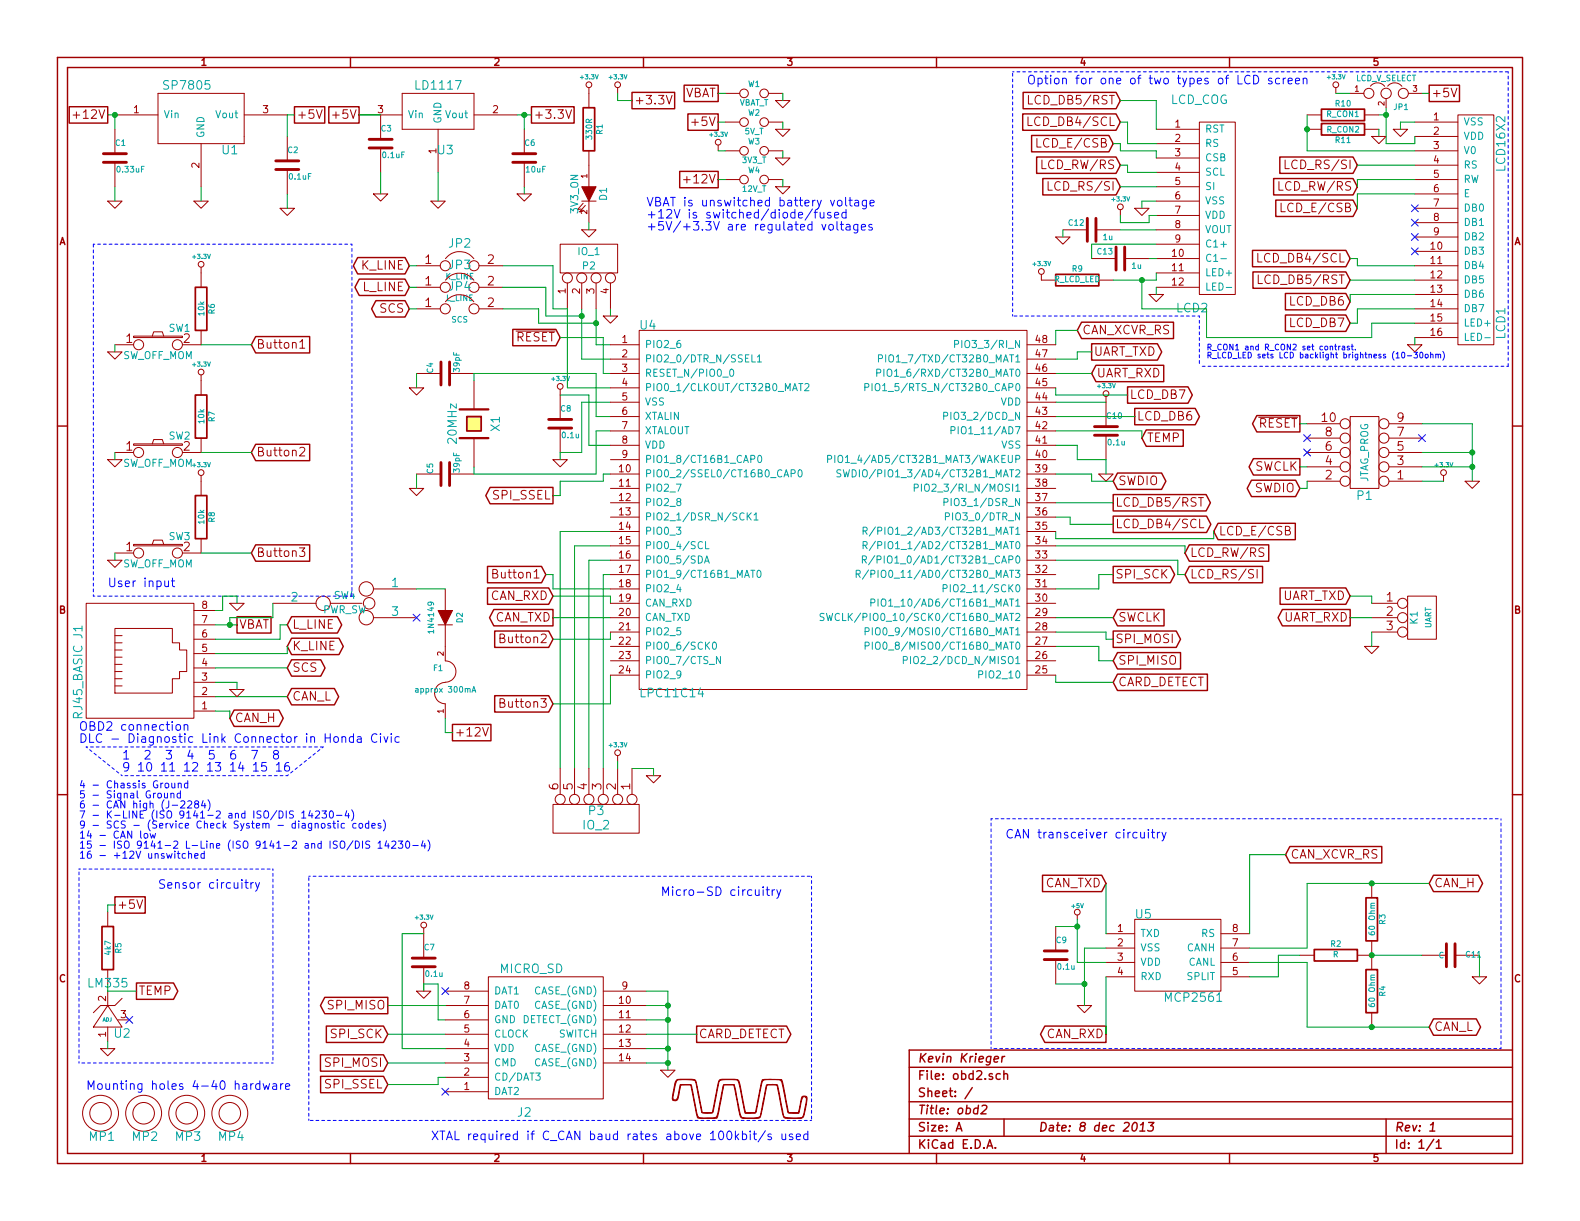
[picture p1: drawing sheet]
<svg xmlns="http://www.w3.org/2000/svg" width="279mm" height="216mm" viewBox="0 0 279 216" stroke-linecap="round" stroke-linejoin="round" font-family="sans-serif">
<defs><g id="words">
<g font-size="2.1" fill="#00a0a0">
<text x="29.3" y="15.9">SP7805</text>
<text x="73.7" y="15.9">LD1117</text>
<text x="206.9" y="18.5">LCD_COG</text>
<text x="39.3" y="27.4">U1</text>
<text x="77.4" y="27.4">U3</text>
<text x="266.3" y="30" transform="rotate(-90 266.3 30)">LCD16X2</text>
<text x="79.4" y="43.9">JP2</text>
<text x="79.4" y="47.7">JP3</text>
<text x="79.4" y="51.5">JP4</text>
<text x="113.2" y="58.3">U4</text>
<text x="208.1" y="55.3">LCD2</text>
<text x="266.3" y="59.9" transform="rotate(-90 266.3 59.9)">LCD1</text>
<text x="32.4" y="60.7">2</text>
<text x="88.5" y="76.2" transform="rotate(-90 88.5 76.2)">X1</text>
<text x="80.8" y="78.3" transform="rotate(-90 80.8 78.3)">20MHz</text>
<text x="240" y="88.5">P1</text>
<text x="51.5" y="106.4">2</text>
<text x="69.3" y="103.9">1</text>
<text x="14.7" y="112.9" transform="rotate(-90 14.7 112.9)">J1</text>
<text x="69.3" y="109">3</text>
<text x="113.6" y="123.4">LPC11C14</text>
<text x="14.7" y="127.1" transform="rotate(-90 14.7 127.1)">RJ45_BASIC</text>
<text x="103.1" y="146.7">IO_2</text>
<text x="104.1" y="144.2">P3</text>
<text x="200.8" y="162.5">U5</text>
<text x="88.4" y="172.1">MICRO_SD</text>
<text x="206.3" y="177.2">MCP2561</text>
<text x="20.2" y="183.6">U2</text>
<text x="91.5" y="197.5">J2</text>
<text x="15.8" y="201.8">MP1</text>
<text x="23.4" y="201.8">MP2</text>
<text x="31.1" y="201.8">MP3</text>
<text x="38.7" y="201.8">MP4</text>
</g>
<g font-size="2.1" fill="#a00000">
<text x="120.8" y="17.3">VBAT</text>
<text x="253.1" y="17.3">+5V</text>
<text x="13.6" y="21.1">+12V</text>
<text x="52.5" y="21.1">+5V</text>
<text x="59.3" y="21.1">+5V</text>
<text x="94.4" y="21.1">+3.3V</text>
<text x="112.2" y="18.5">+3.3V</text>
<text x="122.8" y="22.4">+5V</text>
<text x="182.6" y="22.4">LCD_DB4/SCL</text>
<text x="182.6" y="18.5">LCD_DB5/RST</text>
<text x="183.9" y="26.2">LCD_E/CSB</text>
<text x="184.6" y="30">LCD_RW/RS</text>
<text x="228" y="30">LCD_RS/SI</text>
<text x="121.6" y="32.5">+12V</text>
<text x="186.1" y="33.8">LCD_RS/SI</text>
<text x="226.5" y="33.8">LCD_RW/RS</text>
<text x="227.1" y="37.6">LCD_E/CSB</text>
<text x="63.9" y="47.8">K_LINE</text>
<text x="75.2" y="46.7">1</text>
<text x="86.2" y="46.7">2</text>
<text x="223.2" y="46.5">LCD_DB4/SCL</text>
<text x="64.2" y="51.6">L_LINE</text>
<text x="75.2" y="50.5">1</text>
<text x="86.2" y="50.5">2</text>
<text x="223.2" y="50.3">LCD_DB5/RST</text>
<text x="67.1" y="55.4">SCS</text>
<text x="75.2" y="54.4">1</text>
<text x="86.2" y="54.4">2</text>
<text x="191.4" y="59.2">CAN_XCVR_RS</text>
<text x="228.1" y="54.1">LCD_DB6</text>
<text x="228.1" y="57.9">LCD_DB7</text>
<text x="22.3" y="60.7">1</text>
<text x="45.4" y="61.7">Button1</text>
<text x="91.1" y="60.5">RESET</text>
<text x="193.4" y="63">UART_TXD</text>
<text x="194" y="66.8">UART_RXD</text>
<text x="199.8" y="70.6">LCD_DB7</text>
<text x="201.1" y="74.4">LCD_DB6</text>
<text x="222.4" y="75.7">RESET</text>
<text x="233.8" y="74.7">10</text>
<text x="234.4" y="77.2">8</text>
<text x="247.1" y="77.2">7</text>
<text x="247.1" y="74.7">9</text>
<text x="22.3" y="79.8">1</text>
<text x="32.4" y="79.8">2</text>
<text x="45.4" y="80.8">Button2</text>
<text x="202.8" y="78.2">TEMP</text>
<text x="221.7" y="83.3">SWCLK</text>
<text x="234.4" y="82.3">4</text>
<text x="234.4" y="79.8">6</text>
<text x="247.1" y="82.3">3</text>
<text x="247.1" y="79.8">5</text>
<text x="87.2" y="88.4">SPI_SSEL</text>
<text x="197.3" y="89.7">LCD_DB5/RST</text>
<text x="197.8" y="85.9">SWDIO</text>
<text x="221.8" y="87.1">SWDIO</text>
<text x="234.4" y="84.8">2</text>
<text x="247.1" y="84.8">1</text>
<text x="197.3" y="93.5">LCD_DB4/SCL</text>
<text x="215.5" y="94.7">LCD_E/CSB</text>
<text x="22.3" y="97.5">1</text>
<text x="32.4" y="97.5">2</text>
<text x="45.4" y="98.6">Button3</text>
<text x="210.5" y="98.6">LCD_RW/RS</text>
<text x="86.6" y="106.2">CAN_RXD</text>
<text x="87.6" y="102.4">Button1</text>
<text x="197.3" y="102.4">SPI_SCK</text>
<text x="210.5" y="102.4">LCD_RS/SI</text>
<text x="226.5" y="106.2">UART_TXD</text>
<text x="245.2" y="106.4">1</text>
<text x="42.3" y="111.3">VBAT</text>
<text x="51.7" y="111.3">L_LINE</text>
<text x="87.4" y="110">CAN_TXD</text>
<text x="88.8" y="113.8">Button2</text>
<text x="197.3" y="113.8">SPI_MOSI</text>
<text x="197.8" y="110">SWCLK</text>
<text x="226.8" y="110">UART_RXD</text>
<text x="245.2" y="109">2</text>
<text x="245.2" y="111.5">3</text>
<text x="51.7" y="115.1">K_LINE</text>
<text x="51.7" y="118.9">SCS</text>
<text x="197.8" y="117.6">SPI_MISO</text>
<text x="51.7" y="124">CAN_L</text>
<text x="88.8" y="125.2">Button3</text>
<text x="197.8" y="121.4">CARD_DETECT</text>
<text x="41.6" y="127.8">CAN_H</text>
<text x="80.4" y="130.3">+12V</text>
<text x="98.8" y="139.6" transform="rotate(-90 98.8 139.6)">6</text>
<text x="101.3" y="139.6" transform="rotate(-90 101.3 139.6)">5</text>
<text x="103.9" y="139.6" transform="rotate(-90 103.9 139.6)">4</text>
<text x="106.4" y="139.6" transform="rotate(-90 106.4 139.6)">3</text>
<text x="109" y="139.6" transform="rotate(-90 109 139.6)">2</text>
<text x="111.5" y="139.6" transform="rotate(-90 111.5 139.6)">1</text>
<text x="228.2" y="151.9">CAN_XCVR_RS</text>
<text x="20.7" y="160.8">+5V</text>
<text x="184.6" y="157">CAN_TXD</text>
<text x="253.6" y="157">CAN_H</text>
<text x="24.5" y="176">TEMP</text>
<text x="58.1" y="178.6">SPI_MISO</text>
<text x="58.6" y="183.6">SPI_SCK</text>
<text x="123.6" y="183.6">CARD_DETECT</text>
<text x="184.9" y="183.6">CAN_RXD</text>
<text x="253.6" y="182.4">CAN_L</text>
<text x="57.6" y="188.7">SPI_MOSI</text>
<text x="162.3" y="191">File: obd2.sch</text>
<text x="162.3" y="188">Kevin Krieger</text>
<text x="57.5" y="192.5">SPI_SSEL</text>
<text x="162.3" y="197.1">Title: obd2</text>
<text x="162.3" y="194.1">Sheet: /</text>
<text x="162.3" y="203.2">KiCad E.D.A.</text>
<text x="162.3" y="200.2">Size: A</text>
<text x="183.6" y="200.2">Date: 8 dec 2013</text>
<text x="246.6" y="200.2">Rev: 1</text>
<text x="246.6" y="203.2">Id: 1/1</text>
</g>
<g font-size="2.1" fill="#00f">
<text x="181.6" y="15">Option for one of two types of LCD screen</text>
<text x="114.3" y="36.6">VBAT is unswitched battery voltage</text>
<text x="114.3" y="38.7">+12V is switched/diode/fused</text>
<text x="114.3" y="40.8">+5V/+3.3V are regulated voltages</text>
<text x="19" y="103.9">User input</text>
<text x="14" y="129.3">OBD2 connection</text>
<text x="14" y="131.4">DLC - Diagnostic Link Connector in Honda Civic</text>
<text x="21.6" y="134.4">1 2 3 4 5 6 7 8</text>
<text x="21.6" y="136.5">9 10 11 12 13 14 15 16</text>
<text x="177.8" y="148.3">CAN transceiver circuitry</text>
<text x="27.9" y="157.2">Sensor circuitry</text>
<text x="116.8" y="158.5">Micro-SD circuitry</text>
<text x="15.2" y="192.8">Mounting holes 4-40 hardware</text>
<text x="76.2" y="201.7">XTAL required if C_CAN baud rates above 100kbit/s used</text>
</g>
<text font-size="2.1" fill="#00a000" x="15.7" y="174.7">LM335</text>
<g font-size="1.8" fill="#a00000">
<text x="35.6" y="11.7">1</text>
<text x="87.4" y="11.7">2</text>
<text x="139.2" y="11.7">3</text>
<text x="191" y="11.7">4</text>
<text x="242.8" y="11.7">5</text>
<text x="23.6" y="20.1">1</text>
<text x="46.5" y="20.1">3</text>
<text x="66.8" y="20.1">3</text>
<text x="87.1" y="20.1">2</text>
<text x="207.8" y="22.6">1</text>
<text x="253.5" y="21.3">1</text>
<text x="253.5" y="23.9">2</text>
<text x="35.3" y="29.7" transform="rotate(-90 35.3 29.7)">2</text>
<text x="77.2" y="27.2" transform="rotate(-90 77.2 27.2)">1</text>
<text x="207.8" y="25.1">2</text>
<text x="207.8" y="27.7">3</text>
<text x="253.5" y="26.4">3</text>
<text x="253.5" y="29">4</text>
<text x="207.8" y="30.2">4</text>
<text x="207.8" y="32.8">5</text>
<text x="207.8" y="35.3">6</text>
<text x="253.5" y="31.5">5</text>
<text x="253.5" y="34">6</text>
<text x="207.8" y="37.8">7</text>
<text x="207.8" y="40.4">8</text>
<text x="253.5" y="36.6">7</text>
<text x="253.5" y="39.1">8</text>
<text x="253.5" y="41.7">9</text>
<text x="10.4" y="43.4">A</text>
<text x="207.3" y="45.5">10</text>
<text x="207.8" y="42.9">9</text>
<text x="253" y="44.2">10</text>
<text x="253" y="46.7">11</text>
<text x="267.7" y="43.4">A</text>
<text x="100.1" y="51.9" transform="rotate(-90 100.1 51.9)">1</text>
<text x="102.6" y="51.9" transform="rotate(-90 102.6 51.9)">2</text>
<text x="105.2" y="51.9" transform="rotate(-90 105.2 51.9)">3</text>
<text x="107.7" y="51.9" transform="rotate(-90 107.7 51.9)">4</text>
<text x="207.3" y="48">11</text>
<text x="207.3" y="50.5">12</text>
<text x="253" y="49.3">12</text>
<text x="253" y="51.8">13</text>
<text x="253" y="54.4">14</text>
<text x="253" y="56.9">15</text>
<text x="253" y="59.4">16</text>
<text x="110" y="60.7">1</text>
<text x="110" y="63.2">2</text>
<text x="110" y="65.8">3</text>
<text x="183.2" y="65.8">46</text>
<text x="183.2" y="63.2">47</text>
<text x="183.2" y="60.7">48</text>
<text x="110" y="68.3">4</text>
<text x="110" y="70.9">5</text>
<text x="183.2" y="70.9">44</text>
<text x="183.2" y="68.3">45</text>
<text x="110" y="73.4">6</text>
<text x="110" y="75.9">7</text>
<text x="183.2" y="75.9">42</text>
<text x="183.2" y="73.4">43</text>
<text x="109.5" y="83.6">10</text>
<text x="110" y="78.5">8</text>
<text x="110" y="81">9</text>
<text x="183.2" y="81">40</text>
<text x="183.2" y="78.5">41</text>
<text x="183.2" y="83.6">39</text>
<text x="109.5" y="86.1">11</text>
<text x="109.5" y="88.6">12</text>
<text x="183.2" y="88.6">37</text>
<text x="183.2" y="86.1">38</text>
<text x="109.5" y="91.2">13</text>
<text x="109.5" y="93.7">14</text>
<text x="183.2" y="93.7">35</text>
<text x="183.2" y="91.2">36</text>
<text x="109.5" y="96.3">15</text>
<text x="109.5" y="98.8">16</text>
<text x="109.5" y="101.3">17</text>
<text x="183.2" y="101.3">32</text>
<text x="183.2" y="98.8">33</text>
<text x="183.2" y="96.3">34</text>
<text x="35.7" y="107.7">8</text>
<text x="109.5" y="103.9">18</text>
<text x="109.5" y="106.4">19</text>
<text x="183.2" y="106.4">30</text>
<text x="183.2" y="103.9">31</text>
<text x="10.4" y="108.6">B</text>
<text x="35.7" y="112.8">6</text>
<text x="35.7" y="110.2">7</text>
<text x="109.5" y="109">20</text>
<text x="109.5" y="111.5">21</text>
<text x="183.2" y="111.5">28</text>
<text x="183.2" y="109">29</text>
<text x="267.7" y="108.6">B</text>
<text x="35.7" y="117.9">4</text>
<text x="35.7" y="115.3">5</text>
<text x="109.5" y="114">22</text>
<text x="109.5" y="116.6">23</text>
<text x="109.5" y="119.1">24</text>
<text x="183.2" y="119.1">25</text>
<text x="183.2" y="116.6">26</text>
<text x="183.2" y="114">27</text>
<text x="35.7" y="125.5">1</text>
<text x="35.7" y="122.9">2</text>
<text x="35.7" y="120.4">3</text>
<text x="197.6" y="164.8">1</text>
<text x="197.6" y="167.4">2</text>
<text x="218" y="167.4">7</text>
<text x="218" y="164.8">8</text>
<text x="10.4" y="173.7">C</text>
<text x="197.6" y="169.9">3</text>
<text x="197.6" y="172.5">4</text>
<text x="218" y="172.5">5</text>
<text x="218" y="169.9">6</text>
<text x="267.7" y="173.7">C</text>
<text x="18.8" y="177" transform="rotate(-90 18.8 177)">2</text>
<text x="82.1" y="177.5">7</text>
<text x="82.1" y="175">8</text>
<text x="109.5" y="177.5">10</text>
<text x="110" y="175">9</text>
<text x="18.8" y="183.4" transform="rotate(-90 18.8 183.4)">1</text>
<text x="21.4" y="180.1">3</text>
<text x="82.1" y="185.2">4</text>
<text x="82.1" y="182.6">5</text>
<text x="82.1" y="180.1">6</text>
<text x="109.5" y="180.1">11</text>
<text x="109.5" y="182.6">12</text>
<text x="109.5" y="185.2">13</text>
<text x="82.1" y="190.2">2</text>
<text x="82.1" y="187.7">3</text>
<text x="109.5" y="187.7">14</text>
<text x="82.1" y="192.8">1</text>
<text x="35.6" y="205.5">1</text>
<text x="87.4" y="205.5">2</text>
<text x="139.2" y="205.5">3</text>
<text x="191" y="205.5">4</text>
<text x="242.8" y="205.5">5</text>
</g>
<g font-size="1.8" fill="#00a0a0">
<text x="29" y="21">Vin</text>
<text x="38.2" y="21">Vout</text>
<text x="72.1" y="21">Vin</text>
<text x="78.1" y="21.8" transform="rotate(-90 78.1 21.8)">GND</text>
<text x="78.9" y="21">Vout</text>
<text x="213.1" y="23.5">RST</text>
<text x="258.8" y="22.2">VSS</text>
<text x="36.2" y="24.4" transform="rotate(-90 36.2 24.4)">GND</text>
<text x="213.1" y="26">RS</text>
<text x="213.1" y="28.6">CSB</text>
<text x="258.8" y="24.8">VDD</text>
<text x="258.8" y="27.3">V0</text>
<text x="258.8" y="29.8">RS</text>
<text x="107.4" y="35.4" transform="rotate(-90 107.4 35.4)">D1</text>
<text x="213.1" y="31.1">SCL</text>
<text x="213.1" y="33.7">SI</text>
<text x="258.8" y="32.4">RW</text>
<text x="258.8" y="34.9">E</text>
<text x="102.3" y="37.7" transform="rotate(-90 102.3 37.7)">3V3_ON</text>
<text x="213.1" y="36.2">VSS</text>
<text x="213.1" y="38.7">VDD</text>
<text x="213.1" y="41.3">VOUT</text>
<text x="258.8" y="37.5">DB0</text>
<text x="258.8" y="40">DB1</text>
<text x="102.2" y="45.2">IO_1</text>
<text x="103.1" y="47.7">P2</text>
<text x="213.1" y="43.8">C1+</text>
<text x="213.1" y="46.4">C1-</text>
<text x="258.8" y="42.5">DB2</text>
<text x="258.8" y="45.1">DB3</text>
<text x="258.8" y="47.6">DB4</text>
<text x="213.1" y="48.9">LED+</text>
<text x="213.1" y="51.4">LED-</text>
<text x="258.8" y="50.2">DB5</text>
<text x="258.8" y="52.7">DB6</text>
<text x="29.8" y="58.7">SW1</text>
<text x="258.8" y="55.2">DB7</text>
<text x="258.8" y="57.8">LED+</text>
<text x="21.6" y="63.6">SW_OFF_MOM</text>
<text x="114" y="61.6">PIO2_6</text>
<text x="114" y="64.1">PIO2_0/DTR_N/SSEL1</text>
<text x="157.7" y="64.1">PIO1_7/TXD/CT32B0_MAT1</text>
<text x="170.1" y="61.6">PIO3_3/RI_N</text>
<text x="258.8" y="60.3">LED-</text>
<text x="114" y="66.7">RESET_N/PIO0_0</text>
<text x="114" y="69.2">PIO0_1/CLKOUT/CT32B0_MAT2</text>
<text x="114" y="71.8">VSS</text>
<text x="155.5" y="69.2">PIO1_5/RTS_N/CT32B0_CAP0</text>
<text x="157.5" y="66.7">PIO1_6/RXD/CT32B0_MAT0</text>
<text x="176.9" y="71.8">VDD</text>
<text x="29.8" y="77.8">SW2</text>
<text x="114" y="74.3">XTALIN</text>
<text x="114" y="76.8">XTALOUT</text>
<text x="168" y="74.3">PIO3_2/DCD_N</text>
<text x="169.6" y="76.8">PIO1_11/AD7</text>
<text x="21.6" y="82.6">SW_OFF_MOM</text>
<text x="114" y="79.4">VDD</text>
<text x="114" y="81.9">PIO1_8/CT16B1_CAP0</text>
<text x="149.3" y="81.9">PIO1_4/AD5/CT32B1_MAT3/WAKEUP</text>
<text x="177.1" y="79.4">VSS</text>
<text x="114" y="84.5">PIO0_2/SSEL0/CT16B0_CAP0</text>
<text x="114" y="87">PIO2_7</text>
<text x="114" y="89.5">PIO2_8</text>
<text x="151.2" y="84.5">SWDIO/PIO1_3/AD4/CT32B1_MAT2</text>
<text x="164.1" y="87">PIO2_3/RI_N/MOSI1</text>
<text x="168.1" y="89.5">PIO3_1/DSR_N</text>
<text x="242" y="85.5" transform="rotate(-90 242 85.5)">JTAG_PROG</text>
<text x="29.8" y="95.6">SW3</text>
<text x="114" y="92.1">PIO2_1/DSR_N/SCK1</text>
<text x="114" y="94.6">PIO0_3</text>
<text x="155.9" y="94.6">R/PIO1_2/AD3/CT32B1_MAT1</text>
<text x="168.2" y="92.1">PIO3_0/DTR_N</text>
<text x="21.6" y="100.4">SW_OFF_MOM</text>
<text x="114" y="97.2">PIO0_4/SCL</text>
<text x="114" y="99.7">PIO0_5/SDA</text>
<text x="155.9" y="97.2">R/PIO1_1/AD2/CT32B1_MAT0</text>
<text x="156" y="99.7">R/PIO1_0/AD1/CT32B1_CAP0</text>
<text x="59.1" y="106">SW4</text>
<text x="114" y="102.2">PIO1_9/CT16B1_MAT0</text>
<text x="114" y="104.8">PIO2_4</text>
<text x="114" y="107.3">CAN_RXD</text>
<text x="154.9" y="102.2">R/PIO0_11/AD0/CT32B0_MAT3</text>
<text x="156.7" y="107.3">PIO1_10/AD6/CT16B1_MAT1</text>
<text x="168.4" y="104.8">PIO2_11/SCK0</text>
<text x="57" y="108.5">PWR_SW</text>
<text x="114" y="109.9">CAN_TXD</text>
<text x="114" y="112.4">PIO2_5</text>
<text x="148.6" y="109.9">SWCLK/PIO0_10/SCK0/CT16B0_MAT2</text>
<text x="155.7" y="112.4">PIO0_9/MOSI0/CT16B0_MAT1</text>
<text x="250.7" y="110.3" transform="rotate(-90 250.7 110.3)">K1</text>
<text x="114" y="114.9">PIO0_6/SCK0</text>
<text x="114" y="117.5">PIO0_7/CTS_N</text>
<text x="155.7" y="114.9">PIO0_8/MISO0/CT16B0_MAT0</text>
<text x="162" y="117.5">PIO2_2/DCD_N/MISO1</text>
<text x="114" y="120">PIO2_9</text>
<text x="173.6" y="120">PIO2_10</text>
<text x="201.7" y="165.7">TXD</text>
<text x="212.4" y="165.7">RS</text>
<text x="201.7" y="168.3">VSS</text>
<text x="201.7" y="170.8">VDD</text>
<text x="201.7" y="173.4">RXD</text>
<text x="209.8" y="168.3">CANH</text>
<text x="209.9" y="173.4">SPLIT</text>
<text x="210" y="170.8">CANL</text>
<text x="87.4" y="178.4">DAT0</text>
<text x="87.4" y="175.9">DAT1</text>
<text x="94.7" y="175.9">CASE_(GND)</text>
<text x="94.7" y="178.4">CASE_(GND)</text>
<text x="87.4" y="183.5">CLOCK</text>
<text x="87.4" y="181">GND DETECT_(GND)</text>
<text x="98.7" y="183.5">SWITCH</text>
<text x="87.4" y="191.1">CD/DAT3</text>
<text x="87.4" y="188.6">CMD</text>
<text x="87.4" y="186.1">VDD</text>
<text x="94.7" y="186.1">CASE_(GND)</text>
<text x="94.7" y="188.6">CASE_(GND)</text>
<text x="87.4" y="193.7">DAT2</text>
</g>
<g font-size="1.8" fill="#00f">
<text x="14" y="139.4">4 - Chassis Ground</text>
<text x="14" y="141.2">5 - Signal Ground</text>
<text x="14" y="143">6 - CAN high (J-2284)</text>
<text x="14" y="144.8">7 - K-LINE (ISO 9141-2 and ISO/DIS 14230-4)</text>
<text x="14" y="146.6">9 - SCS - (Service Check System - diagnostic codes)</text>
<text x="14" y="148.3">14 - CAN low</text>
<text x="14" y="150.1">15 - ISO 9141-2 L-Line (ISO 9141-2 and ISO/DIS 14230-4)</text>
<text x="14" y="151.9">16 - +12V unswitched</text>
</g>
<g font-size="1.4" fill="#00a0a0">
<text x="132.3" y="15.4">W1</text>
<text x="239.6" y="14.4">LCD_V_SELECT</text>
<text x="67.4" y="23.3">C3</text>
<text x="106.6" y="23.7" transform="rotate(-90 106.6 23.7)">R1</text>
<text x="130.6" y="18.7">VBAT_T</text>
<text x="131.7" y="23.8">5V_T</text>
<text x="132.3" y="20.5">W2</text>
<text x="234.6" y="20.7">R_CON1</text>
<text x="234.6" y="23.5">R_CON2</text>
<text x="236.2" y="18.9">R10</text>
<text x="246.5" y="19.5">JP1</text>
<text x="20.4" y="25.8">C1</text>
<text x="50.9" y="27.1">C2</text>
<text x="67.7" y="28">0.1uF</text>
<text x="92.8" y="25.8">C6</text>
<text x="104.7" y="24.5" transform="rotate(-90 104.7 24.5)">330R</text>
<text x="131.3" y="28.9">3V3_T</text>
<text x="132.3" y="25.6">W3</text>
<text x="236.2" y="25.3">R11</text>
<text x="20.8" y="30.5">0.33uF</text>
<text x="51.2" y="31.8">0.1uF</text>
<text x="93.1" y="30.5">10uF</text>
<text x="131.3" y="34">12V_T</text>
<text x="132.3" y="30.7">W4</text>
<text x="189" y="40">C12</text>
<text x="194.1" y="45">C13</text>
<text x="195.1" y="42.5">1u</text>
<text x="200.2" y="47.6">1u</text>
<text x="78.8" y="49.5">K_LINE</text>
<text x="78.8" y="53.3">L_LINE</text>
<text x="186.3" y="49.9">R_LCD_LED</text>
<text x="189.6" y="48.1">R9</text>
<text x="36.2" y="55.8" transform="rotate(-90 36.2 55.8)">10k</text>
<text x="38" y="55.5" transform="rotate(-90 38 55.5)">R6</text>
<text x="79.8" y="57.1">SCS</text>
<text x="76.6" y="65.9" transform="rotate(-90 76.6 65.9)">C4</text>
<text x="81.3" y="65.7" transform="rotate(-90 81.3 65.7)">39pF</text>
<text x="36.2" y="74.8" transform="rotate(-90 36.2 74.8)">10k</text>
<text x="38" y="74.5" transform="rotate(-90 38 74.5)">R7</text>
<text x="99.2" y="72.8">C8</text>
<text x="99.5" y="77.5">0.1u</text>
<text x="195.8" y="74.1">C10</text>
<text x="76.6" y="83.7" transform="rotate(-90 76.6 83.7)">C5</text>
<text x="81.3" y="83.5" transform="rotate(-90 81.3 83.5)">39pF</text>
<text x="196" y="78.8">0.1u</text>
<text x="36.2" y="92.6" transform="rotate(-90 36.2 92.6)">10k</text>
<text x="38" y="92.3" transform="rotate(-90 38 92.3)">R8</text>
<text x="76.8" y="111.7" transform="rotate(-90 76.8 111.7)">1N4149</text>
<text x="81.9" y="110.1" transform="rotate(-90 81.9 110.1)">D2</text>
<text x="253.2" y="111.2" transform="rotate(-90 253.2 111.2)">UART</text>
<text x="76.7" y="118.7">F1</text>
<text x="73.9" y="122.5">approx 300mA</text>
<text x="186.8" y="166.8">C9</text>
<text x="235.3" y="167.5">R2</text>
<text x="243.2" y="165.1" transform="rotate(-90 243.2 165.1)">60 Ohm</text>
<text x="245" y="163.4" transform="rotate(-90 245 163.4)">R3</text>
<text x="19.7" y="168.8" transform="rotate(-90 19.7 168.8)">4k7</text>
<text x="21.5" y="168.5" transform="rotate(-90 21.5 168.5)">R5</text>
<text x="75" y="168.1">C7</text>
<text x="75.3" y="172.8">0.1u</text>
<text x="187.1" y="171.5">0.1u</text>
<text x="235.7" y="169.3">R</text>
<text x="254.4" y="169.5">C</text>
<text x="259.3" y="169.3">C11</text>
<text x="243.2" y="177.8" transform="rotate(-90 243.2 177.8)">60 Ohm</text>
<text x="245" y="176.1" transform="rotate(-90 245 176.1)">R4</text>
</g>
<g font-size="1.4" fill="#a00000">
<text x="239.6" y="16.3">1</text>
<text x="249.9" y="16.3">3</text>
<text x="244.9" y="18.7" transform="rotate(-90 244.9 18.7)">2</text>
<text x="103.9" y="31.5" transform="rotate(-90 103.9 31.5)">1</text>
<text x="103.9" y="37.8" transform="rotate(-90 103.9 37.8)">2</text>
<text x="78.5" y="116" transform="rotate(-90 78.5 116)">2</text>
<text x="78.5" y="126.1" transform="rotate(-90 78.5 126.1)">1</text>
</g>
<g font-size="1.4" fill="#00f">
<text x="213.4" y="62">R_CON1 and R_CON2 set contrast.</text>
<text x="213.4" y="63.4">R_LCD_LED sets LCD backlight brightness (10-30ohm)</text>
</g>
<g font-size="1.1" fill="#00a0a0">
<text x="102.7" y="14">+3.3V</text>
<text x="107.8" y="14">+3.3V</text>
<text x="234.8" y="14">+3.3V</text>
<text x="125.6" y="24.2">+3.3V</text>
<text x="196.7" y="35.6">+3.3V</text>
<text x="34.2" y="45.8">+3.3V</text>
<text x="182.8" y="47.1">+3.3V</text>
<text x="34.2" y="64.8">+3.3V</text>
<text x="97.7" y="67.4">+3.3V</text>
<text x="194.2" y="68.7">+3.3V</text>
<text x="34.2" y="82.6">+3.3V</text>
<text x="253.9" y="82.6">+3.3V</text>
<text x="107.8" y="132.2">+3.3V</text>
<text x="189.5" y="160.6">+5V</text>
<text x="73.5" y="162.6">+3.3V</text>
</g>
<text font-size=".9" fill="#00a0a0" x="18" y="180.6">ADJ</text>
</g></defs>
<g fill="none" stroke="#a00000" stroke-width=".25">
<path d="M10.2 10.2h259v195.5h-259zM11.9 11.9h255.6v192.1h-255.6zM12.2 18.9h6.8v2.9h-6.8zM52.1 18.9h5.3v2.9h-5.3zM58.1 18.9h5.4v2.9h-5.4zM62 10.2v1.7M94 18.9h7.5v2.9h-7.5zM111.8 16.3h7.5v2.9h-7.5zM113.8 10.2v1.7M121 15.1h6v2.9h-6zM165.6 10.2v1.7M180.9 16.3h16.5l.7 1.5-.7 1.4h-16.5z"/>
<path d="M217.4 10.2v1.7M252.7 15.1h5.4v2.9h-5.4zM120.2 30.3h6.8v2.9h-6.8zM121.6 20.1h5.4v2.9h-5.4zM180.8 20.1h16.6l.7 1.5-.7 1.4h-16.6zM182.4 24h13.7l.7 1.4-.7 1.4h-13.7zM183.3 27.8h14.1l.7 1.4-.7 1.5h-14.1zM184.4 31.6h13l.7 1.4-.7 1.5h-13zM225.2 31.6h14.1l.7 1.4-.7 1.5h-14.1zM225.6 35.4h13.7l.7 1.4-.7 1.5h-13.7zM226.3 27.8h13l.7 1.4-.7 1.5h-13zM45.2 59.5h9.6v2.9h-9.6l-.8-1.4z"/>
<path d="M63.2 45.5h8.4l.8 1.5-.8 1.4h-8.4l-.7-1.4zM63.5 49.4h8.1l.8 1.4-.8 1.4h-8.1l-.7-1.4zM66.5 53.2h5.1l.8 1.4-.8 1.5h-5.1l-.8-1.5zM90.7 58.2h7.6l.8 1.5-.8 1.4h-7.6zM191.3 57h16.2v2.9h-16.2l-.8-1.5zM221.5 44.3h16.5l.8 1.4-.8 1.5h-16.5zM221.6 48.1h16.4l.8 1.4-.8 1.5h-16.4zM227.3 51.9h10.7l.8 1.4-.8 1.5h-10.7zM227.3 55.7h10.7l.8 1.5-.8 1.4h-10.7zM10.2 75.3h1.7M45.2 78.6h9.6v2.9h-9.6l-.8-1.5zM193 60.8h11.7l.7 1.4-.7 1.5h-11.7z"/>
<path d="M193.8 64.6h12v2.9h-12l-.8-1.5zM199.4 68.4h10.7l.7 1.5-.7 1.4h-10.7zM200.7 72.2h10.7l.7 1.5-.7 1.4h-10.7zM202.7 76h6.5v2.9h-6.5l-.8-1.4zM222.2 73.5h7.7v2.9h-7.7l-.7-1.5zM267.5 75.3h1.7M45.2 96.3h9.6v2.9h-9.6l-.8-1.4zM86.7 86.2h11.1v2.9h-11.1l-.8-1.5zM196.8 91.3h16.6l.7 1.4-.7 1.5h-16.6zM196.8 87.5h16.5l.7 1.4-.7 1.4h-16.5zM197.6 83.6h7.8l.8 1.5-.8 1.4h-7.8l-.8-1.4zM210.3 96.3h14.1v2.9h-14.1l-.8-1.4z"/>
<path d="M215.4 92.5h13.7v2.9h-13.7l-.8-1.4zM221.3 84.9h7.8l.8 1.5-.8 1.4h-7.8l-.8-1.4zM221.6 81.1h8.3v2.9h-8.3l-.7-1.4zM41.9 109h6v2.9h-6zM51.6 112.9h8.3l.8 1.4-.8 1.4h-8.3l-.8-1.4zM51.6 109h8.1l.7 1.5-.7 1.4h-8.1l-.8-1.4zM51.6 116.7h5.1l.8 1.4-.8 1.5h-5.1l-.8-1.5zM86.2 104h10.8l.8 1.4-.8 1.5h-10.8zM86.2 100.2h9.6l.7 1.4-.7 1.4h-9.6zM87.3 107.8h10.5v2.9h-10.5l-.7-1.5zM87.5 111.6h9.5l.8 1.4-.8 1.5h-9.5zM196.8 111.6h11.2l.8 1.4-.8 1.5h-11.2z"/>
<path d="M196.8 100.2h10.2l.7 1.4-.7 1.4h-10.2zM197.6 115.4h11.2v2.9h-11.2l-.8-1.5zM197.6 107.8h8.2v2.9h-8.2l-.8-1.5zM197.6 119.2h15.9v2.9h-15.9l-.8-1.4zM210.3 100.2h13v2.8h-13l-.8-1.4zM226.4 104h11.6l.8 1.4-.8 1.5h-11.6zM226.8 107.8h12v2.9h-12l-.8-1.5zM41.4 125.6h7.9l.8 1.4-.8 1.4h-7.9l-.8-1.4zM51.6 121.7h7.5l.8 1.5-.8 1.4h-7.5l-.8-1.4zM80 128.1h6.8v2.9h-6.8zM87.5 123h9.5l.8 1.5-.8 1.4h-9.5zM10.2 140.5h1.7"/>
<path d="M20.3 158.6h5.4v2.9h-5.4zM184.4 154.8h10.4l.8 1.4-.8 1.5h-10.4zM228.1 149.7h16.2v2.9h-16.2l-.8-1.5zM253.5 154.8h7.9l.8 1.4-.8 1.5h-7.9l-.8-1.5zM267.5 140.5h1.7M24.1 173.8h6.6l.7 1.5-.7 1.4h-6.6zM57.4 176.4h11.2v2.8h-11.2l-.7-1.4zM56.7 186.5h11.1l.8 1.5-.8 1.4h-11.1zM56.7 190.3h11.1l.8 1.5-.8 1.4h-11.1zM57.7 181.4h10.1l.8 1.5-.8 1.4h-10.1zM123.2 181.4h15.9l.8 1.5-.8 1.4h-15.9zM160.8 188.7h106.7"/>
<path d="M160.8 194.8h106.7M160.8 197.9h106.7M169.1 200l.5-1.5 .5 1.5M169.2 199.6h.8M171.9 192.3l-1.3 2M173 195.4l-.2 1.6M173.7 195.6l.2-.2h.3l.3 .3-.1 .4-1 .9h1M175.8 187.3l.8-.1-.1-.3h-.6l-.1 .7 .2 .2 .4-.1M176.9 189.9a.48 .48 0 0 0-.7 .1v.7l.3 .2 .4-.1M177.2 186.8l-.1 1M177.5 190l.1-.1a.36 .36 0 0 1 .6 .2v.8M177.5 189.3v1.6"/>
<path d="M177.5 197.9v3M177.7 186.8l-.3 .1-.2 .2M184.8 181.4h10.8v2.9h-10.8l-.8-1.4zM200.4 198.6l.4-.1a.88 .88 0 0 1-.3 1.5l-.3-.3a1.19 1.19 0 0 1 .2-1.1zM201.5 200h.9M201.7 198.9l.5-.4-.2 1.5M203.1 198.5h1l-.6 .6h.3l.2 .3-.3 .5-.6 .1-.2-.1M245.1 197.9v6.1M252.8 200h.9M253 198.9l.5-.4-.2 1.5M253.5 180.2h7.6l.7 1.4-.7 1.5h-7.6l-.8-1.5zM267.5 185.7h-106.7v18.3"/>
<path d="M62 204v1.7M113.8 204v1.7M160.8 200.9h106.7M165.6 204v1.7M174.5 203l.5-1.5 .5 1.5M174.7 202.6h.7M176 202.9v.1M217.4 204v1.7M253.5 201.4l-1.3 2M254 202l.4-.5v1.5M254 203h.9"/>
</g>
<path d="M103.1 19.1h2.1v7.6h-2.1zM233.7 19.3h7.6v2h-7.6zM233.7 21.8h7.6v2.1h-7.6zM34.5 50.8h2.1v7.6h-2.1zM186.7 48.5h7.6v2h-7.6zM34.5 69.9h2.1v7.6h-2.1zM82.5 73.7h2.6v2.5h-2.6zM34.5 87.6h2.1v7.7h-2.1zM241.6 158.8h2v7.6h-2zM18 163.8h2.1v7.7h-2.1zM232.4 167.9h7.6v2h-7.6zM241.6 171.5h2v7.6h-2z" fill="none" stroke="#a00000" stroke-width=".3"/>
<g fill="none" stroke="#a00000" stroke-width=".18">
<path d="M27.9 16.5v8.9zM27.9 16.5h15.3zM43.2 16.5v7.6zM71.1 16.5v6.4zM71.1 16.5h12.7zM83.8 16.5v6.4zM100.1 19.4l.5 1.5 .5-1.5M104.1 15.5v3.6M109.2 15.5v1M117.8 16.9l.5 1.5 .5-1.5M128.3 16.5h2.5M135.9 16.5h2.5"/>
<path d="M137.2 17.8h2.5l-1.3 1.3zM181.9 16.9v1.5h.7M236.2 15.5v1M238.8 16.5h2.4M242.3 15.2a1.62 1.62 0 0 1 2.6 .1M245.4 15.2a1.62 1.62 0 0 1 2.5 .1M249 16.5h2.5M12.9 20.3h1.2M19 35.6h2.6l-1.3 1.2zM20.3 22.9v4.3M20.3 28.7v4.3M20.3 20.3h7.6"/>
<path d="M27.9 25.4h15.3zM34.3 35.6h2.5l-1.2 1.2zM35.6 25.4v7.6M43.2 24.1v1.3zM43.2 20.3h7.6M49.5 36.8h2.6l-1.3 1.3zM50.8 24.1v4.3M50.8 30v4.3M63.5 20.3h7.6M66 34.3h2.6l-1.3 1.3zM67.3 20.3v4.3M67.3 26.2v4.3"/>
<path d="M71.1 22.9h12.7zM76.2 35.6h2.5l-1.2 1.2zM77.5 22.9v7.6M83.8 20.3h7.6M91.4 34.3h2.6l-1.3 1.3zM92.7 22.9v4.3M92.7 28.7v4.3M102.9 35.6h2.5M103.5 36.3l-1 1.2 .6-.2M104.1 26.7v6.3M104.1 35.6v3.8M120.9 31.8h1.1"/>
<path d="M127 25.7v1M128.3 21.6h2.5M128.3 26.7h2.5M128.3 31.8h2.5M135.9 21.6h2.5M135.9 26.7h2.5M135.9 31.8h2.5M137.2 27.9h2.5l-1.3 1.3zM137.2 22.9h2.5l-1.3 1.2zM137.2 33h2.5l-1.3 1.3zM181.8 20.7v1.5h.7M185.3 32.1v1.5h.8"/>
<path d="M198.1 37.1v1M200.7 36.8h2.5l-1.3 1.3zM204.5 35.6h7.6M204.5 22.9h7.6M204.5 25.4h7.6M204.5 27.9h7.6M204.5 30.5h7.6M204.5 33h7.6M204.5 38.1h7.6M212.1 21.6h6.3v30.5h-6.3zM227.3 28.3v1.5h.7M231.1 20.3h2.6"/>
<path d="M231.1 22.9h2.6M241.3 20.3h2.5M241.3 22.9h2.5M242.6 24.1h2.5l-1.3 1.3zM246.4 22.9h2.5l-1.3 1.2zM250.2 21.6h7.6M250.2 24.1h7.6M250.2 26.7h7.6M250.2 29.2h7.6M250.2 31.8h7.6M250.2 34.3h7.6M250.2 36.8h7.6"/>
<path d="M250.2 39.4h7.6M257.8 20.3h6.4v40.7h-6.4zM23.6 59.4h8.7v.3h-8.7zM26.9 59.4l.3-.7h1.5l.3 .7M35.6 47.2v3.6M35.6 58.4v2.6h-3.3M73.7 47h4.2M73.7 54.6h4.2M73.7 50.8h4.2M78.8 45.7a3.2 3.2 0 0 1 5 0M78.8 49.5a3.2 3.2 0 0 1 5 .1M78.8 53.3a3.2 3.2 0 0 1 5 .1"/>
<path d="M84.7 47h4.2M84.7 54.6h4.2M84.7 50.8h4.2M91.3 58.5h6.8M99.1 43.2h10.1v5.1h-10.1zM100.3 50v4.6M102.9 40.6h2.5l-1.3 1.3zM102.9 50v4.6M105.4 50v4.6M106.7 55.9h2.5l-1.3 1.3zM107.9 50v4.6M113 58.4h68.6v63.5h-68.6z"/>
<path d="M184.1 48.5v1h2.6M186.7 41.9h2.5l-1.2 1.3zM188 40.6h4.3M193 45.7h4.4M193.8 40.6h4.3M194.3 49.5h2.5M198.9 45.7h4.3M203.2 52.1h2.5l-1.2 1.2zM204.5 40.6h7.6M204.5 43.2h7.6M204.5 45.7h7.6M204.5 48.3h7.6"/>
<path d="M204.5 50.8h7.6M222.4 44.8v1.5h.8M222.5 48.6v1.5h.7M250.2 41.9h7.6M250.2 44.5h7.6M250.2 47h7.6M250.2 49.5h7.6M250.2 52.1h7.6M250.2 54.6h7.6M250.2 57.2h7.6M250.2 59.7h7.6M19 62.2h2.6l-1.3 1.3z"/>
<path d="M20.3 61h3.3M23.6 78.5h8.7v.2h-8.7zM26.9 78.5l.3-.8h1.5l.3 .8M35.6 66.3v3.6M35.6 77.5v2.5h-3.3M53 60.5l.5-.5v1.6M53 79.2l.2-.1h.4l.2 .1 .1 .3-.1 .3-.8 .8h.9M53 61.6h.9M72.4 68.6h2.5l-1.2 1.3zM73.7 66h4.3M79.5 66h4.3M83.8 67.3v5.1"/>
<path d="M83.8 77.5v5.1M99.1 68.8v5.4M99.1 75.7v4.3M107.9 66h5.1M107.9 61h5.1M107.9 63.5h5.1M107.9 68.6h5.1M107.9 71.1h5.1M107.9 73.7h5.1M107.9 76.2h5.1M107.9 78.7h5.1M181.6 66h5.1"/>
<path d="M181.6 61h5.1M181.6 63.5h5.1M181.6 68.6h5.1M181.6 71.1h5.1M181.6 73.7h5.1M181.6 76.2h5.1M181.6 78.7h5.1M195.6 70.1v5.3M195.6 77v4.3M222.6 73.8h6.9M231.1 77.5h5.9M231.1 74.9h5.9"/>
<path d="M238.8 73.7h5v12.7h-5zM245.6 77.5h5.9M245.6 74.9h5.9M248.9 61h2.6l-1.3 1.2zM19 99.1h2.6l-1.3 1.2zM19 81.3h2.6l-1.3 1.3zM20.3 80h3.3M20.3 97.8h3.3M23.6 96.3h8.7v.2h-8.7zM26.9 96.3l.3-.8h1.5l.3 .8M35.6 84.1v3.5M35.6 95.3v2.5h-3.3"/>
<path d="M53 96.9h.9l-.5 .6 .4 .1v.7l-.2 .1-.6-.1M72.4 86.4h2.5l-1.2 1.2zM73.7 83.8h4.3M79.5 83.8h4.3M97.8 81.3h2.5l-1.2 1.3zM107.9 83.8h5.1M107.9 81.3h5.1M107.9 86.4h5.1M107.9 88.9h5.1M107.9 91.4h5.1M107.9 99.1h5.1M107.9 94h5.1"/>
<path d="M107.9 96.5h5.1M181.6 83.8h5.1M181.6 81.3h5.1M181.6 86.4h5.1M181.6 88.9h5.1M181.6 91.4h5.1M181.6 99.1h5.1M181.6 94h5.1M181.6 96.5h5.1M194.3 83.8h2.5l-1.2 1.3zM211.9 88h.9M212.1 91.8v1.5h.8"/>
<path d="M212.4 88v1.5M227.3 93.8l.7-.1 .1-.2-.1-.4h-.7v1.5h.6l.3-.3a.41 .41 0 0 0-.4-.5M231.1 85.1h5.9M231.1 82.6h5.9M231.1 80h5.9M245.6 85.1h5.9M245.6 82.6h5.9M245.6 80h5.9M255.3 84.1v1M259.1 85.1h2.5l-1.3 1.3zM15.2 106.7h19.1v20.3h-19.1zM20.3 118.7h1.3"/>
<path d="M20.3 117.5h1.3M20.3 116.2h1.3M20.3 114.9h1.3M20.3 113.7h1.3M20.3 112.4h1.3M20.3 111.1h10.2v2.6h1.2v1.2h1.3v3.8h-1.3v1.3h-1.2v2.6h-10.2zM34.3 118.1h3.8M34.3 115.6h3.8M34.3 113h3.8M34.3 110.5h3.8M34.3 108h3.8M40.6 106.7h2.6l-1.3 1.3z"/>
<path d="M48.3 106.7h7.6M58.4 106.7h5.6M66 104.1h7.7M66 109.2h7.7M77.5 110.5h2.5M78.7 110.5v6.4a1.93 1.93 0 0 1 1.9 2.1 1.93 1.93 0 0 1-2.2 1.7 1.88 1.88 0 0 0-1.5 2 1.88 1.88 0 0 0 1.8 1.7v2.6M78.7 104.1v3.9M94.4 102.2h.9M107.9 104.1h5.1M107.9 106.7h5.1M107.9 109.2h5.1M107.9 111.8h5.1"/>
<path d="M107.9 114.3h5.1M107.9 101.6h5.1M107.9 116.8h5.1M107.9 119.4h5.1M181.6 104.1h5.1M181.6 106.7h5.1M181.6 109.2h5.1M181.6 111.8h5.1M181.6 114.3h5.1M181.6 101.6h5.1M181.6 116.8h5.1M181.6 119.4h5.1"/>
<path d="M222.3 100.7v1.5M241.3 114.3h2.5l-1.2 1.3zM242.6 106.7h4.5M242.6 109.2h4.5M242.6 111.8h4.5M248.9 105.4h5.1v7.6h-5.1zM20.3 121.3h1.3M20.3 120h1.3M34.3 125.7h3.8M34.3 123.2h3.8M34.3 120.7h3.8M40.6 121.9h2.6l-1.3 1.3z"/>
<path d="M85.3 128.6l.6 1.5 .5-1.5M99.1 135.9v4.6M101.6 135.9v4.6M104.1 135.9v4.6M106.7 135.9v4.6M109.2 133.6v1M109.2 135.9v4.6M111.8 135.9v4.6M114.3 137.2h2.5l-1.2 1.2zM97.8 142.2h15.2v5.1h-15.2zM242.6 156.2v2.6M19 177.8l2.6 3.8h-5.1z"/>
<path d="M19 161.3v2.5M19 171.5v2.5M19 175.3v2.5M21.6 176.5l-1.3 1.3h-2.5l-1.3 1.3M73.7 175.3h2.5l-1.3 1.2zM74.9 164.1v5.3M74.9 170.9v4.4M78.7 177.8h7.7M78.7 175.3h7.7M86.4 172.7h20.3v21.6h-20.3zM106.7 177.8h7.6M106.7 175.3h7.6"/>
<path d="M186.7 163.8v4.3M186.7 169.7v4.3M190.5 161.8v.8M190.5 177.8h2.5l-1.2 1.3zM195.6 165.1h5.1M195.6 167.6h5.1M195.6 170.2h5.1M195.6 172.7h5.1M200.7 162.6h15.2v12.7h-15.2zM215.9 165.1h5.1M215.9 167.6h5.1M215.9 170.2h5.1"/>
<path d="M215.9 172.7h5.1M229.9 168.9h2.5M240 168.9h2.6M242.6 166.4v5.1M242.6 179.1v2.5M251.5 168.9h4.3M257.3 168.9h4.3M260.3 172.7h2.6l-1.3 1.3zM17.8 185.4h2.5l-1.3 1.3zM19 181.6v2.6M78.7 193h7.7M78.7 190.5h7.7"/>
<path d="M78.7 188h7.7M78.7 185.4h7.7M78.7 182.9h7.7M78.7 180.3h7.7M106.7 188h7.6M106.7 185.4h7.6M106.7 182.9h7.6M106.7 180.3h7.6M116.8 189.2h2.6l-1.3 1.3z"/>
<circle cx="104.1" cy="15" r=".51"/>
<circle cx="109.2" cy="15" r=".51"/>
<circle cx="131.6" cy="16.5" r=".76"/>
<circle cx="135.1" cy="16.5" r=".76"/>
<circle cx="236.2" cy="15" r=".51"/>
<circle cx="242.1" cy="16.5" r=".89"/>
<circle cx="245.1" cy="16.5" r=".91"/>
<circle cx="248.2" cy="16.5" r=".89"/>
<circle cx="127" cy="25.1" r=".51"/>
<circle cx="131.6" cy="21.6" r=".76"/>
<circle cx="131.6" cy="26.7" r=".76"/>
<circle cx="131.6" cy="31.7" r=".76"/>
<circle cx="135.1" cy="26.7" r=".76"/>
<circle cx="135.1" cy="31.7" r=".76"/>
<circle cx="135.1" cy="21.6" r=".76"/>
<circle cx="198.1" cy="36.6" r=".51"/>
<circle cx="35.6" cy="46.7" r=".51"/>
<circle cx="78.7" cy="50.8" r=".89"/>
<circle cx="78.7" cy="54.6" r=".89"/>
<circle cx="78.7" cy="47" r=".89"/>
<circle cx="83.8" cy="50.8" r=".89"/>
<circle cx="83.8" cy="54.6" r=".89"/>
<circle cx="83.8" cy="47" r=".89"/>
<circle cx="100.3" cy="49.1" r=".89"/>
<circle cx="102.9" cy="49.1" r=".89"/>
<circle cx="105.4" cy="49.1" r=".89"/>
<circle cx="107.9" cy="49.1" r=".89"/>
<circle cx="184.2" cy="48" r=".51"/>
<circle cx="24.5" cy="61" r=".89"/>
<circle cx="31.4" cy="61" r=".89"/>
<circle cx="35.6" cy="65.8" r=".51"/>
<circle cx="99.1" cy="68.3" r=".51"/>
<circle cx="195.6" cy="69.6" r=".51"/>
<circle cx="237.9" cy="74.9" r=".89"/>
<circle cx="237.9" cy="77.5" r=".89"/>
<circle cx="244.7" cy="74.9" r=".89"/>
<circle cx="244.7" cy="77.5" r=".89"/>
<circle cx="24.5" cy="80" r=".89"/>
<circle cx="24.5" cy="97.8" r=".89"/>
<circle cx="31.4" cy="97.8" r=".89"/>
<circle cx="31.4" cy="80" r=".89"/>
<circle cx="35.6" cy="83.6" r=".51"/>
<circle cx="237.9" cy="82.5" r=".89"/>
<circle cx="237.9" cy="85.1" r=".89"/>
<circle cx="237.9" cy="80" r=".89"/>
<circle cx="244.7" cy="82.5" r=".89"/>
<circle cx="244.7" cy="80" r=".89"/>
<circle cx="244.7" cy="85.1" r=".89"/>
<circle cx="255.3" cy="83.6" r=".51"/>
<circle cx="57.1" cy="106.7" r="1.27"/>
<circle cx="64.8" cy="104.1" r="1.27"/>
<circle cx="64.8" cy="109.2" r="1.27"/>
<circle cx="65.3" cy="106.7" r="1.02"/>
<circle cx="248" cy="109.2" r=".89"/>
<circle cx="248" cy="111.8" r=".89"/>
<circle cx="248" cy="106.7" r=".89"/>
<circle cx="109.2" cy="133.1" r=".51"/>
<circle cx="99.1" cy="141.4" r=".89"/>
<circle cx="101.6" cy="141.4" r=".89"/>
<circle cx="104.1" cy="141.4" r=".89"/>
<circle cx="106.7" cy="141.4" r=".89"/>
<circle cx="109.2" cy="141.4" r=".89"/>
<circle cx="111.8" cy="141.4" r=".89"/>
<circle cx="74.9" cy="163.6" r=".51"/>
<circle cx="190.5" cy="161.3" r=".51"/>
<circle cx="17.8" cy="196.9" r="1.9"/>
<circle cx="17.8" cy="196.8" r="3.2"/>
<circle cx="25.4" cy="196.9" r="1.9"/>
<circle cx="25.4" cy="196.8" r="3.2"/>
<circle cx="33" cy="196.9" r="1.9"/>
<circle cx="33" cy="196.8" r="3.2"/>
<circle cx="40.6" cy="196.9" r="1.9"/>
<circle cx="40.6" cy="196.8" r="3.2"/>
</g>
<g fill="none" stroke="#a00000" stroke-width=".51">
<path d="M18.3 28.7h4.1M18.3 27.2h4.1M48.8 30h4M48.8 28.4h4M65.3 26.2h4M65.3 24.6h4M90.7 28.7h4M90.7 27.2h4M192.3 38.6v4.1M193.8 38.6v4.1M197.4 43.7v4.1M198.9 43.7v4.1"/>
<path d="M78 64v4.1M79.5 64v4.1M97 75.7h4.1M97 74.2h4.1M193.5 77h4.1M193.5 75.4h4.1M78 81.8v4.1M79.5 81.8v4.1M72.9 170.9h4.1M72.9 169.4h4.1M184.7 169.7h4M184.7 168.1h4"/>
<path d="M255.8 166.9v4M257.3 166.9v4"/>
</g>
<path d="M81.3 72.4h5.1M81.3 77.5h5.1" fill="none" stroke="#a00000" stroke-width=".41"/>
<path d="M82.5 73.7h2.6v2.5h-2.6z" fill="#ffff80" stroke="#ffff80" stroke-width=".25"/>
<g fill="none" stroke="#00f" stroke-width=".18">
<path d="M221.7 13.3a.77 .77 0 0 1 .9 .8 .77 .77 0 0 1-.9 .7zM224.9 13.9l-.4-.1-.2 .2 .1 .2 .5 .2v.4h-.6M226.3 13.9a.48 .48 0 0 0-.7 .1v.7l.3 .1h.4M226.9 13.8v1M227.4 13.8l-.3 .1-.2 .2M227.8 14.3l.7-.1-.1-.3-.4-.1-.2 .2 .1 .8h.5M229.1 14.3l.7-.1-.1-.3-.4-.1-.2 .2 .1 .8h.5M230.5 14v-.1a.36 .36 0 0 1 .6 .1v.8M230.5 13.8v1M143.7 37l-1.3 1.9M144.6 37l-.4 .1v.2v1.3M145 37.5v.9a.39 .39 0 0 0 .7 0"/>
<path d="M145.7 37.5v1.1M146.7 39.8l.4-.1 .3 .3v.4l-.3 .3-.4-.1-.1-.2v-.4zM146.9 37.6l-.3-.1-.3 .3 .1 .2 .5 .1v.4h-.6M147.6 38l.7-.1-.1-.3-.4-.1-.2 .3 .1 .7h.5M148 39.2v1.3l.2 .2M148.2 35.6l.2-.2 .4 .2v.7l-.2 .1-.4-.1zM148.6 39.7h.6M148.8 39.2v1.3l.4 .2M149.5 34.9v1.3l.3 .2M149.6 37.6a.48 .48 0 0 0-.7 .1v.7l.3 .2 .4-.1M149.6 37v1.6M149.7 39.8h.5l.1 .9"/>
<path d="M150.1 35.4h.6M150.3 34.9v1.3l.4 .2M151.2 35.5h.6v.9M151.7 39.7v1.2l-.3 .3-.4-.1M151.7 39.8a.48 .48 0 0 0-.7 0v.8l.3 .1 .4-.1M151.8 35.8h-.5a.3 .3 0 0 0-.2 .3 .3 .3 0 0 0 .2 .3l.5-.1M153.2 35.4v1.3l-.3 .2h-.3M153.2 35.5a.48 .48 0 0 0-.6 .1v.7l.2 .1 .4-.1M153.8 35.9l.8-.1-.1-.3-.4-.1-.3 .2 .1 .7h.6M154.2 39.8l-.4-.1-.2 .2 .1 .2 .5 .2v.3h-.6M150.3 40.1h-.5a.3 .3 0 0 0-.2 .3 .3 .3 0 0 0 .2 .3l.5-.1M152.3 40.2l.8-.1-.1-.3-.4-.1-.3 .2 .1 .7h.6"/>
<path d="M236.7 61.2v.7M237 61.2l-.3 .2M237.4 61.2h.3l.1 .7M237.8 61.4l-.4 .1-.1 .1 .1 .3 .4-.1M238.6 61.2h-.2l-.2 .1 .1 .2 .3 .1v.2h-.4M238.9 61.2h.4M239.1 60.9v.8l.2 .2M239.7 61.8v.1M248.9 62.9h.7M250 62.3h.6l-.3 .4 .3 .1v.4l-.1 .1-.5-.1M251.1 62.4l.2-.1a.55 .55 0 0 1 .3 .5 .55 .55 0 0 1-.3 .5l-.2-.4zM252.1 62.7h.4l.1 .4-.1 .1h-.4z"/>
<path d="M253 62.7h.4v.6M253 62.3v1M253.9 62.7h.4v.6M253.9 62.6v.7M254.3 62.8l.2-.2 .2 .1 .1 .6M255.1 62.1a1.2 1.2 0 0 1 0 1.6M29.1 102.7v.8a.39 .39 0 0 0 .7 .1M29.8 102.7v1M30.3 102.7h.6M30.5 102.2v1.3l.4 .2M29.3 138.5h.3l.2 .2-.1 .6h-.3l-.2-.1zM30.4 138.5v.8h.3l.2-.1"/>
<path d="M30.9 138.5v.8M31.2 128.3l.2-.2 .5 .2v.7l-.3 .1-.4-.1zM31.5 138.6l.2-.1h.3l.1 .8M31.5 138.5v.8M31.9 139.8v1.3M32.6 128.3v-.1a.36 .36 0 0 1 .6 .1v.8M32.6 128.1v1M33.2 138.5h-.4l-.2 .2 .1 .6h.5M33.2 138v1.3M41.5 132.7a.62 .62 0 0 0-.7 .7v.5l.3 .3 .5-.1v-.7a.48 .48 0 0 0-.7 0l-.1 .2M44.5 132.7h1l-.6 1.5M44.8 135.3l.5-.5v1.5"/>
<path d="M44.8 136.3h.9M47.1 134.8h-.8v.8l.2-.2 .5 .1 .1 .2v.5l-.3 .1-.5-.1M48.7 133.4l-.3-.3v-.3a.48 .48 0 0 1 .8 0l.1 .3-.2 .2-.4 .1-.3 .2v.5l.3 .1h.2l.4-.3v-.3l-.4-.2M48.9 135.3l.4-.5v1.5M48.9 136.3h.9M51.1 134.8a.62 .62 0 0 0-.8 .7v.6l.3 .2 .5-.1v-.6a.48 .48 0 0 0-.7 0l-.1 .1M60.5 130.4l.1-.1a.36 .36 0 0 1 .5 .2v.8M60.5 130.3v1M62.5 130.3a.48 .48 0 0 0-.7 .1v.7l.3 .2 .4-.1M62.5 129.7v1.6M63.2 130.3h.6l.1 1M63.9 130.6l-.5 .1a.3 .3 0 0 0-.3 .3 .3 .3 0 0 0 .3 .3l.5-.1"/>
<path d="M66.6 129.9a.63 .63 0 0 0-.7 0 .63 .63 0 0 0-.2 .7 .6 .6 0 0 0 .3 .6 .6 .6 0 0 0 .6-.1M67.3 129.7v.2M67.3 130.3v1M67.9 130.3l.3 1 .4-1M69.2 129.7v.2M69.2 130.3v1M70.6 130.3a.48 .48 0 0 0-.7 .1v.7l.3 .2 .4-.1M24.9 146.9v1.1l.1 .2M25.6 147.4h.3l.2 .2-.1 .6h-.3l-.2-.1zM26.5 147.4l.3 .8 .2-.6 .3 .6 .2-.8M28 140.3h.3l.2 .2-.1 .5-.3 .1-.2-.1zM29.1 140.3v.7l.3 .1 .2-.1"/>
<path d="M29.6 140.3v.8M30.2 140.4l.2-.1h.3l.1 .8M30.2 140.3v.8M31.5 150.5v1.1l.3 .2M31.9 140.3h-.4l-.2 .2 .1 .5h.5M32 141.7l.5-.1 .2 .4-.8 .9h.8M32.8 151l-.4-.1-.2 .3 .1 .5h.5M33.2 141.7l.5-.1 .2 .4-.8 .9h.8M33.4 151.1l.1-.2 .3 .1 .1 .8M33.4 150.5v1.3M34.4 151.4l.6-.2v-.2l-.4-.1-.2 .2 .1 .6h.5M34.6 142.2l-.1-.2v-.3l.4-.1 .2 .1v.3l-.6 .2-.1 .2v.2l.2 .3h.3l.2-.3v-.3l-.2-.1"/>
<path d="M35.9 141.6l-.3 .9h.8M36.1 151l-.3-.1-.3 .3 .1 .5h.5M36.1 150.5v1.3M36.2 142v.9M36.8 141.4a1.47 1.47 0 0 1 0 2M43.3 156.1h.6M43.5 155.5v1.4l.4 .2M44.4 156.1v1M44.8 156.1h-.3l-.1 .3M45.2 156.1l.3 1M45.9 156.1l-.5 1.4-.2 .1M51.9 143.5l-.5-.1-.2 .1 .1 .4 .5 .3 .1 .2-.2 .3-.5-.1"/>
<path d="M53.4 143.8l.3-.4v1.3M54.9 143.3l-.3 .9h.7M55.2 143.8v.9M55.7 145.7l.2-.1h.3l.1 .8M55.8 143.5l.5-.1 .2 .4-.8 .9h.8M56.9 145.6h.3l.3 .2-.1 .6h-.4l-.1-.1zM56.9 143.4h.8l-.4 .5 .4 .1v.5l-.2 .2-.6-.2M58.3 143.5l.2-.1a.67 .67 0 0 1 .5 .6 .67 .67 0 0 1-.5 .7l-.2-.2-.1-.3zM58.4 145.6h-.3l-.1 .2v.1l.4 .2v.3h-.4M58.9 145.6h.4M59 145.2v1.1l.3 .1M59.5 144.2h1"/>
<path d="M59.8 145.2v.1M59.8 145.6v.8M60.2 148.9l.2-.2a.45 .45 0 0 1 .6 .4v.5l-.2 .3h-.5a1.02 1.02 0 0 1-.1-1zM60.9 145.6h-.3l-.3 .2 .1 .6h.5M61.3 143.3l-.3 .9h.8M61.6 143.8v.9M62.2 143.2a1.47 1.47 0 0 1 0 1.9M62.4 148.7l-1.1 1.6M62.8 148.7a.64 .64 0 0 1 .8 .7 .64 .64 0 0 1-.8 .6zM63 145.6h-.4l-.2 .2 .1 .6h.5M63.6 145.6h.3l.2 .2-.1 .6h-.3l-.2-.1zM64.1 148.7v1.3"/>
<path d="M65.2 145.6h-.4l-.2 .2 .1 .6h.5M65.2 145.2v1.2M65.4 148.8l-.5-.1-.2 .1 .1 .5 .5 .2 .1 .3-.2 .2-.5-.1M65.8 146l.5-.1v-.3h-.4l-.1 .2v.6h.5M66.9 149.1l.3-.4v1.3M66.9 150h.7M67.3 145.6h-.3l-.1 .2v.1l.4 .2v.3h-.4M67.8 145a1.47 1.47 0 0 1 0 1.9M68.4 148.7l-.3 .9h.7M68.7 149.1v.9M69.3 148.8l.5-.1 .2 .4-.8 .9h.8M70.4 148.7h.8l-.4 .5 .4 .1v.6l-.2 .1-.6-.1"/>
<path d="M71.8 148.8l.2-.1a.67 .67 0 0 1 .5 .7 .67 .67 0 0 1-.5 .6l-.2-.1-.1-.4zM73 149.5h1M74.8 148.7l-.3 .9h.8M75.1 149.1v.9M75.7 148.5a1.47 1.47 0 0 1 0 2M135 156.8v.2M135 157.3v1M135.5 157.3h.6M135.7 156.8v1.3l.4 .2M136.6 157.3v1M137 157.3l-.3 .1-.1 .2M137.4 157.3l.3 1"/>
<path d="M138.1 157.3l-.5 1.4-.2 .2M201.7 147.2v.8a.39 .39 0 0 0 .7 .1M202.4 147.2v1M203.1 146.7v.1M203.1 147.2v1M203.6 147.2h.6M203.8 146.7v1.3l.4 .2M204.7 147.2v1M205.1 147.2h-.3l-.1 .3M205.5 147.2l.3 1M206.2 147.2l-.5 1.4-.2 .1M44.8 191.6l-.3 .1-.2 .2"/>
<path d="M45.9 191.7a.48 .48 0 0 0-.6 .1v.7l.2 .1h.4M45.9 191.1v1.5M46.5 191.6l.3 1 .3-.7 .3 .7 .3-1M48.3 191.7h.5l.1 .9M48.9 192h-.5a.3 .3 0 0 0-.2 .3 .3 .3 0 0 0 .2 .3h.5M49.6 191.6v1M50.1 191.6l-.3 .1-.2 .2M50.5 192.1l.7-.1v-.3l-.5-.1-.2 .2 .1 .8h.6M131.3 200v1.5M132.7 200v.2M133.4 200v1.3l.4 .2M135.4 199.9l-1.3 2"/>
<path d="M142.8 200v1.5M131.3 200.6a.48 .48 0 0 1 .7 .1v.7l-.3 .1-.4-.1M132.7 200.5v1M133.2 200.5h.6M136.4 200.6l-.4-.1-.2 .2 .1 .2 .5 .2v.3h-.6M138.3 200.5v.8a.39 .39 0 0 0 .6 .1M138.9 200.5v1M140.2 200.6l-.4-.1-.2 .2v.2l.6 .2v.3h-.6M140.8 201l.8-.1-.1-.3-.5-.1-.2 .2 .1 .7h.6M142.8 200.6a.48 .48 0 0 0-.6 .1v.7l.2 .1 .4-.1"/>
</g>
<g fill="none" stroke="#00a0a0" stroke-width=".18">
<path d="M215.9 45.7h1M216.8 50.8h1M262.6 59.7h.9M129.1 65.4l.2-.1a.67 .67 0 0 1 .5 .6 .67 .67 0 0 1-.5 .6l-.2-.1-.1-.3zM133 62.7v1.3h.6M133.9 63.1l.4-.4v1.3M133.9 64h.7M140.2 69.1l.4-1.3 .4 1.3M141.2 67.8h.8M141.6 67.8v1.3M142.3 67.9l.5-.1 .3 .4-.8 .9h.8M152.9 68.5l.6-.1 .1-.5-.2-.1h-.5v1.3"/>
<path d="M154.2 67.8v1.3M154.8 68l.2-.2a.45 .45 0 0 1 .6 .4v.5l-.2 .3h-.5a1.02 1.02 0 0 1-.1-1zM155 65.9h.7v-.5l-.2-.1h-.5v1.2M155.3 63.4l.7-.1v-.4l-.2-.2h-.5v1.3M156.3 65.3v1.2M156.6 62.7v1.3M156.9 65.5l.2-.2a.45 .45 0 0 1 .6 .4v.4l-.2 .4h-.5a1.02 1.02 0 0 1-.1-1zM157.2 62.9l.3-.2a.45 .45 0 0 1 .5 .5v.4l-.2 .4h-.4a1.02 1.02 0 0 1-.2-1.1zM166.9 73.6l.6-.1v-.5l-.1-.1h-.5v1.3M168.2 76.1l.6-.1v-.4l-.1-.2h-.5v1.3M168.8 60.9l.6-.1 .1-.5-.2-.1h-.5v1.3M124.6 99.6l.4-1.3 .4 1.3"/>
<path d="M124.7 99.2h.6M124.8 95.8v1.2h.6M132.1 90.7v1.2M132.3 91.2l.5 .7M132.8 81.2l.6-.1v-.5l-.2-.1h-.4v1.3M132.8 90.7l-.7 .7M133.3 91.1l.4-.4v1.2M133.3 91.9h.8M134.1 80.6l.2-.1a.67 .67 0 0 1 .4 .7 .67 .67 0 0 1-.4 .6l-.2-.1-.1-.4zM138.6 84.3l.4-1.2 .5 1.2M138.8 84h.5M139.9 83.7h.6l.1-.5-.2-.1h-.5v1.2"/>
<path d="M141.2 83.2l.2-.1a.67 .67 0 0 1 .5 .6 .67 .67 0 0 1-.5 .6l-.2-.1-.1-.4zM146.4 81.2l.6-.1v-.5l-.2-.1h-.4v1.3M147.6 80.5v1.3M148.2 80.7l.3-.2a.45 .45 0 0 1 .5 .4v.5l-.2 .3h-.4a1.02 1.02 0 0 1-.2-1zM148.7 83.1h-.5l-.2 .1 .1 .4 .5 .2 .1 .3-.2 .2h-.5M149.1 83.1l.3 1.2 .3-.9 .2 .9 .3-1.2M152.5 99l.6-.1 .1-.5-.2-.1h-.5v1.3M152.6 96.4h.6l.1-.5-.2-.1h-.5v1.2M152.6 93.9l.6-.1 .1-.5-.2-.1h-.5v1.3M152.8 99l.4 .6M152.9 96.4l.4 .6M152.9 93.9l.4 .6"/>
<path d="M154.7 98.2l-1.1 1.7M154.8 95.7l-1.1 1.6M154.8 93.2l-1.1 1.6M155.1 99l.6-.1 .1-.5-.2-.1h-.5v1.3M155.2 96.4h.6l.1-.5-.2-.1h-.5v1.2M155.2 93.9l.6-.1 .1-.5-.2-.1h-.5v1.3M161.7 86.3l.6-.1v-.5l-.1-.1h-.5v1.3M162.9 85.6v1.3M163.6 85.8l.2-.2a.45 .45 0 0 1 .5 .4v.5l-.1 .3h-.5a1.02 1.02 0 0 1-.1-1zM166.9 88.8l.6-.1 .1-.4-.2-.2h-.5v1.3M167.2 91.3h.6v-.5l-.1-.1h-.5v1.2M126.1 113.7l.2-.2a.67 .67 0 0 1 .4 .7 .67 .67 0 0 1-.4 .6l-.2-.1-.1-.4z"/>
<path d="M127.4 116.1v1.2l-.7-1.2v1.2M132.8 100.8h.7M134 101l.1-.2a.67 .67 0 0 1 .5 .7 .67 .67 0 0 1-.5 .6l-.1-.1-.1-.4zM145.7 108.5h-.5l-.1 .1v.4l.6 .2v.3l-.2 .2h-.5M146.2 108.5l.3 1.2 .2-.9 .2 .9 .3-1.2M148.4 108.6a.5 .5 0 0 0-.6 0 .5 .5 0 0 0-.1 .6 .45 .45 0 0 0 .2 .5 .45 .45 0 0 0 .5-.1M151.4 101.5l.6-.1 .1-.4-.2-.2h-.5v1.3M151.7 101.5l.4 .6M153 114.2l.6-.1v-.4l-.1-.2h-.5v1.3M153 111.7l.6-.1v-.5l-.1-.1h-.5v1.3M153.6 100.8l-1.1 1.6M154 106.6l.6-.1 .1-.5-.2-.1h-.5v1.3"/>
<path d="M154 101.5l.6-.1 .1-.4-.2-.2h-.5v1.3M154.3 111v1.3M154.3 113.5v1.3M154.9 113.7l.2-.2a.45 .45 0 0 1 .6 .5v.4l-.2 .4h-.5a1.02 1.02 0 0 1-.1-1.1zM154.9 111.2l.2-.2a.45 .45 0 0 1 .6 .4v.5l-.2 .3h-.5a1.02 1.02 0 0 1-.1-1zM155.3 105.9v1.3M155.9 106.1l.2-.2a.45 .45 0 0 1 .6 .4v.5l-.2 .3h-.5a1.02 1.02 0 0 1-.1-1zM159.7 116.7h.7v-.5l-.2-.1h-.5v1.2M161 116.1v1.2M166.8 104h.6v-.5l-.1-.1h-.5v1.2M173.1 119.3l.6-.1v-.5l-.1-.1h-.5v1.3M83.5 122.4l.3-1 .3 1"/>
<path d="M83.6 122.1h.4M94.7 189.7h.8l-.4 .5 .4 .1v.6l-.2 .1-.6-.1"/>
</g>
<g fill="#a00000" stroke="#a00000" stroke-width=".18">
<path d="M102.9 33h2.5l-1.3 2.6z"/>
<path d="M77.5 108h2.5l-1.3 2.5z"/>
<path d="M119.6 191a2.5 2.5 0 0 1 1.7-.2h1a.75 .75 0 0 1 .9 .9l1 4.9a2.17 2.17 0 0 0 1.7 .1l.1-.1 .9-4.9a.83 .83 0 0 1 1.1-.9h1.8a.86 .86 0 0 1 1.1 1l.9 4.9h1.8l1.2-5.8 1.4-.1 2 .1 .2 .6 1 5.2h1.8l.6-2.7 .2-.2 .6 .1v.3l-.4-.3-.3 .3-.6 2.7-1.9-.1-.8-3.7a3.2 3.2 0 0 0-.6-2.1l-2.4-.1a.89 .89 0 0 0-1 1l-.9 4.8-.2 .1-1.8 .1-1-5.4-.2-.4-.4-.2a5.9 5.9 0 0 0-2.9 .3l-1.1 5.4-.2 .2h-1.5l-.3-.1-1-5.1a.6 .6 0 0 0-.7-.6l-1.7-.1-1 .2-.2 .5-.4 2a.54 .54 0 0 0 .3 .9l.4-.3 .5-2.4h1.9l.8 3.7a3.8 3.8 0 0 0 .5 2l.4 .2h1a2.64 2.64 0 0 0 1.7-.2l.4-.8 .9-4.8 .2-.1h1.7l1.1 5.3 .4 .5 .4 .1a5.4 5.4 0 0 0 2.7-.3l1.1-5.5 .3-.1h1.4l.3 .1 1.1 5.3a.59 .59 0 0 0 .7 .4h2.5a6.4 6.4 0 0 0 .8-2.8v-.9l.1 .3-.1 .9a5.4 5.4 0 0 1-.6 2.5l-.7 .2-2.2-.1a.53 .53 0 0 1-.6-.5l-1.1-5.2a2.17 2.17 0 0 0-1.7-.1l-.1 .1-1 5a.79 .79 0 0 1-1.1 .8h-1.7a.87 .87 0 0 1-1.1-1.1l-.9-4.9-1.8 .1-.9 4.6-.3 1.2h-3.4l-1.3-5.9h-1.7l-.5 2.4a.55 .55 0 0 1-.5 .4 .55 .55 0 0 1-.5-.3l.4-2.7z"/>
</g>
<g fill="none" stroke="#0000c0" stroke-width=".18">
<path d="M249.6 36.2l1.2 1.2M249.6 38.8l1.2 1.2M250.8 36.2l-1.2 1.2M250.8 38.8l-1.2 1.2M249.6 41.3l1.2 1.2M249.6 43.8l1.2 1.3M250.8 41.3l-1.2 1.2M250.8 43.8l-1.2 1.3M230.5 76.9l1.2 1.2M230.5 79.4l1.2 1.2M231.7 76.9l-1.2 1.2M231.7 79.4l-1.2 1.2"/>
<path d="M250.9 76.9l1.2 1.2M252.1 76.9l-1.2 1.2M73.1 108.6l1.2 1.2M74.3 108.6l-1.2 1.2M22.3 179.7l1.2 1.2M23.5 179.7l-1.2 1.2M78.1 174.7l1.2 1.2M79.3 174.7l-1.2 1.2M78.1 192.4l1.2 1.2M79.3 192.4l-1.2 1.2"/>
</g>
<g fill="none" stroke="#00a000" stroke-width=".18">
<path d="M109.2 16.5v1.3h2.6M127 16.5h1.3M138.4 16.5v1.3M198.1 17.8h6.4v5.1M236.2 16.5h2.6M245.1 19.1v6.3h5.1v-1.3M251.5 16.5h1.2M19 20.3h1.3v2.6M20.3 33v2.6M35.6 33v2.6M50.8 34.3v2.5M52.1 20.3h-1.3v3.8"/>
<path d="M63.5 20.3h3.8M67.3 30.5v3.8M77.5 30.5v5.1M91.4 20.3h2.6M92.7 20.3v2.6M92.7 33v1.3M104.1 39.4v1.2M127 31.8h1.3M127 21.6h1.3M127 26.7h1.3M138.4 21.6v1.3M138.4 26.7v1.2"/>
<path d="M138.4 31.8v1.2M196.8 25.4h1.3v1.3h6.4v1.2M198.1 29.2h1.3v1.3h5.1M198.1 21.6h1.3v3.8h5.1M198.1 33h6.4M198.1 38.1v1.3h5.1v-1.3h1.3M204.5 35.6h-2.6v1.2M231.1 20.3v6.4h19.1M240 29.2h10.2M243.8 20.3h1.3M243.8 22.9v1.2M250.2 31.8h-10.2v1.2"/>
<path d="M250.2 34.3h-10.2v2.5M250.2 21.6h-2.6v1.3M72.4 47h1.3M72.4 54.6h1.3M72.4 50.8h1.3M88.9 47h8.9v7.6h2.5v14h7.6M88.9 54.6h6.3v2.6h10.2M88.9 50.8h7.6v5.1h6.4M99.1 59.7h7.6v6.3h1.2M102.9 54.6v8.9h5M105.4 54.6v6.4h2.5M107.9 54.6v1.3"/>
<path d="M188 40.6v1.3M190.5 58.4h-3.8v2.6M198.1 40.6h6.4M201.9 49.5v5.1h11.5v5.1h29.2v-2.5h7.6M203.2 45.7h1.3M204.5 48.3v1.2h-7.7M204.5 43.2h-11.5v2.5M204.5 50.8v1.3M238.8 45.7h1.2v1.3h10.2M238.8 49.5h11.4M250.2 54.6h-10.2v2.6h-1.2M250.2 52.1h-11.4v1.2"/>
<path d="M250.2 59.7v1.3M20.3 61v1.2M35.6 61h8.8M73.7 66v2.6M83.8 67.3v-1.3h21.6v7.7h2.5M99.1 69.9h5v8.8h3.8M107.9 71.1h-5v8.9h-3.8v1.3M107.9 76.2h-2.5v7.6h-21.6v-1.2M186.7 78.7h3.8v2.6h5.1v2.5M186.7 71.1h8.9M186.7 68.6v1.3h12.7M186.7 73.7h14"/>
<path d="M186.7 66h6.3M186.7 76.2h15.2v1.3M193 62.2h-2.5v1.3h-3.8M229.9 74.9h1.2M251.5 74.9h8.8v10.2M20.3 80v1.3M20.3 97.8v1.3M35.6 80h8.8M35.6 97.8h8.8M73.7 83.8v2.6M107.9 99.1h-3.8v36.8M107.9 83.8h-1.2v1.3h-7.6v2.5h-1.3"/>
<path d="M107.9 94h-8.8v41.9M107.9 96.5h-6.3v39.4M186.7 83.8h6.3v1.3h3.8M186.7 94v1.3h27.9v-1.3M186.7 99.1h21.6v2.5h1.2M186.7 91.4h2.5v1.3h7.6M186.7 88.9h10.1M186.7 96.5h22.8v1.3M229.9 82.6h1.2M231.1 85.1v1.3h-1.2M251.5 80h8.8M251.5 85.1h3.8"/>
<path d="M251.5 82.6h8.8M38.1 110.5h3.8M38.1 118.1h12.7M41.9 106.7v-1.3h-2.5v2.6h-1.3M48.3 106.7v2.5h-7.7v1.3M50.8 110.5h-1.3v2.5h-11.4M50.8 114.3v1.3h-12.7M73.7 104.1h5M96.5 101.6h1.3v2.5h10.1M97.8 105.4h10.1v1.3M97.8 109.2h10.1M107.9 111.8v1.2h-10.1"/>
<path d="M107.9 119.4v5.1h-10.1M107.9 101.6h-1.2v34.3M186.7 111.8h8.9v1.2h1.2M186.7 109.2h10.1M186.7 114.3h7.6v2.5h2.5M186.7 119.4v1.3h10.1M196.8 101.6h-2.5v2.5h-7.6M238.8 105.4h3.8v1.3M238.8 109.2h3.8M242.6 111.8v2.5M38.1 120.7h3.8v1.2M38.1 123.2h12.7"/>
<path d="M38.1 125.7h2.5v1.3M78.7 127v2.5h1.3M109.2 134.6v1.3M111.8 135.9h3.8v1.3M195.6 156.2v8.9M227.3 151.1h-6.3v14M252.7 156.2h-21.6v11.4h-10.1M19 175.3h5.1M20.3 160h-1.3v1.3M68.6 177.8h10.1M74.9 175.3v-1.3h2.6v6.3h1.2M74.9 165.1h-3.8v20.3h7.6"/>
<path d="M114.3 177.8h3.8M114.3 175.3h3.8v13.9M186.7 174h5.1M186.7 163.8h3.8M190.5 162.6v7.6h5.1M195.6 167.6h-3.8v10.2M195.6 172.7v10.2M221 170.2h10.1v11.4h21.6M229.9 168.9h-3.8v3.8h-5.1M242.6 168.9h8.9M261.6 168.9v3.8M19 184.2v1.2"/>
<path d="M68.6 182.9h10.1M68.6 188h10.1M78.7 190.5h-1.2v1.3h-8.9M114.3 180.3h3.8M114.3 185.4h3.8M114.3 182.9h8.9M114.3 188h3.8"/>
</g>
<g fill="#00a000" stroke="#00a000" stroke-width=".25">
<circle cx="242.6" cy="181.6" r=".41"/>
<circle cx="242.6" cy="156.2" r=".41"/>
<circle cx="242.6" cy="168.9" r=".41"/>
<circle cx="191.8" cy="174" r=".41"/>
<circle cx="190.5" cy="163.8" r=".41"/>
<circle cx="118.1" cy="188" r=".41"/>
<circle cx="118.1" cy="185.4" r=".41"/>
<circle cx="118.1" cy="177.8" r=".41"/>
<circle cx="118.1" cy="180.3" r=".41"/>
<circle cx="20.3" cy="20.3" r=".41"/>
<circle cx="260.3" cy="82.6" r=".41"/>
<circle cx="260.3" cy="80" r=".41"/>
<circle cx="245.1" cy="20.3" r=".41"/>
<circle cx="231.1" cy="22.9" r=".41"/>
<circle cx="201.9" cy="49.5" r=".41"/>
<circle cx="102.9" cy="55.9" r=".41"/>
<circle cx="105.4" cy="57.2" r=".41"/>
<circle cx="40.6" cy="110.5" r=".41"/>
<circle cx="92.7" cy="20.3" r=".41"/>
</g>
<g fill="none" stroke="#00f" stroke-width=".18" stroke-dasharray=".5" stroke-dashoffset=".3">
<path d="M179.1 12.7h87.6M266.7 12.7v52.1M16.5 43.2h45.7M62.2 43.2v62.2M179.1 55.9v-43.2M212.1 55.9v8.9M212.1 55.9h-33M266.7 64.8h-54.6M16.5 105.4v-62.2M62.2 105.4h-45.7M15.2 132.1h41.9M21.6 137.2l-6.4-5.1"/>
<path d="M50.8 137.2h-29.2M57.1 132.1l-6.3 5.1M14 153.7h34.3M48.3 153.7v34.3M54.6 154.9h88.9M143.5 154.9v43.2M175.3 144.8h90.1M265.4 144.8v40.6M14 188v-34.3M48.3 188h-34.3M54.6 198.1v-43.2M143.5 198.1h-88.9"/>
<path d="M175.3 185.4v-40.6M265.4 185.4h-90.1"/>
</g>
<use href="#words"/>
</svg>
